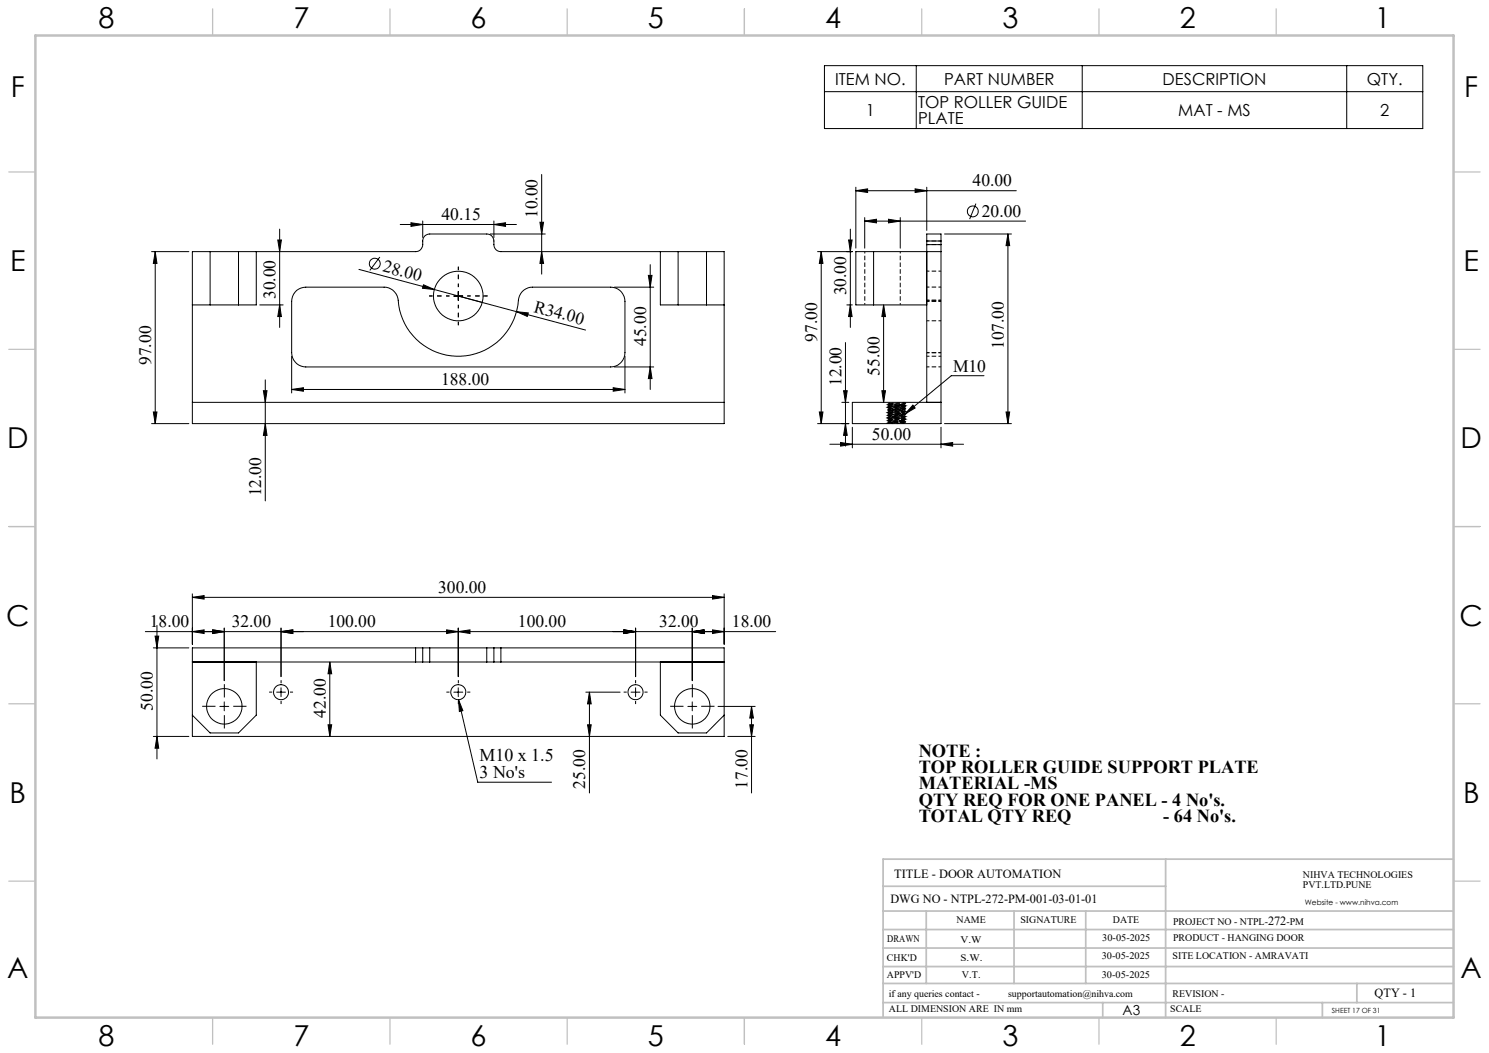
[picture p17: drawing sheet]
<svg xmlns="http://www.w3.org/2000/svg" width="420mm" height="297mm" viewBox="0 0 420 297" stroke-linecap="round" stroke-linejoin="round" font-family="sans-serif">
<defs><g id="words">
<g font-size="8.1">
<text x="27.8" y="8">8</text>
<text x="82.8" y="8">7</text>
<text x="132.8" y="8">6</text>
<text x="182.8" y="8">5</text>
<text x="232.8" y="8">4</text>
<text x="282.8" y="8">3</text>
<text x="332.8" y="8">2</text>
<text x="387.8" y="8">1</text>
<text x="3" y="27.2">F</text>
<text x="413" y="27.2">F</text>
<text x="2.8" y="76.5">E</text>
<text x="412.8" y="76.5">E</text>
<text x="2" y="126.5">D</text>
<text x="412" y="126.5">D</text>
<text x="1.7" y="176.5">C</text>
<text x="411.7" y="176.5">C</text>
<text x="2.7" y="226.5">B</text>
<text x="412.7" y="226.5">B</text>
<text x="2" y="275.7">A</text>
<text x="412" y="275.7">A</text>
<text x="27.8" y="295">8</text>
<text x="82.8" y="295">7</text>
<text x="132.8" y="295">6</text>
<text x="182.8" y="295">5</text>
<text x="232.8" y="295">4</text>
<text x="282.8" y="295">3</text>
<text x="332.8" y="295">2</text>
<text x="387.8" y="295">1</text>
</g>
<g font-size="5.2">
<text x="259.2" y="213.4">NOTE :</text>
<text x="259.2" y="218">TOP ROLLER GUIDE SUPPORT PLATE</text>
<text x="259.2" y="222.6">MATERIAL -MS</text>
<text x="259.2" y="227.3">QTY REQ FOR ONE PANEL - 4 No's.</text>
<text x="259.2" y="231.9">TOTAL QTY REQ</text>
<text x="328.1" y="231.9">- 64 No's.</text>
</g>
<g font-size="5">
<text x="135.3" y="214.7">M10 x 1.5</text>
<text x="135.3" y="219.3">3 No's</text>
</g>
<g font-size="4.9">
<text x="274.4" y="52.6">40.00</text>
<text x="124.6" y="62.1">40.15</text>
<text x="151.7" y="61.5" transform="rotate(-90 151.7 61.5)">10.00</text>
<text x="276.9" y="61.2">20.00</text>
<text x="107.8" y="76.5" transform="rotate(15 107.8 76.5)">28.00</text>
<text x="238.7" y="83.3" transform="rotate(-90 238.7 83.3)">30.00</text>
<text x="77.7" y="84.4" transform="rotate(-90 77.7 84.4)">30.00</text>
<text x="150.4" y="87.9" transform="rotate(15 150.4 87.9)">R34.00</text>
<text x="182.2" y="97.6" transform="rotate(-90 182.2 97.6)">45.00</text>
<text x="230.5" y="96.4" transform="rotate(-90 230.5 96.4)">97.00</text>
<text x="283.1" y="98.5" transform="rotate(-90 283.1 98.5)">107.00</text>
<text x="42.6" y="103" transform="rotate(-90 42.6 103)">97.00</text>
<text x="248.1" y="106" transform="rotate(-90 248.1 106)">55.00</text>
<text x="268.8" y="104.8">M10</text>
<text x="124.4" y="108.7">188.00</text>
<text x="237.3" y="108.9" transform="rotate(-90 237.3 108.9)">12.00</text>
<text x="245.9" y="124.1">50.00</text>
<text x="73.7" y="140" transform="rotate(-90 73.7 140)">12.00</text>
<text x="123.6" y="167.3">300.00</text>
<text x="42.3" y="177">18.00</text>
<text x="65.4" y="177">32.00</text>
<text x="92.4" y="177">100.00</text>
<text x="146.1" y="177">100.00</text>
<text x="186" y="177">32.00</text>
<text x="206.5" y="177">18.00</text>
<text x="43.1" y="200.5" transform="rotate(-90 43.1 200.5)">50.00</text>
<text x="91.9" y="202.4" transform="rotate(-90 91.9 202.4)">42.00</text>
<text x="165.1" y="222.4" transform="rotate(-90 165.1 222.4)">25.00</text>
<text x="210.8" y="222.4" transform="rotate(-90 210.8 222.4)">17.00</text>
</g>
<g font-size="4.7">
<text x="235.6" y="23.8">ITEM NO.</text>
<text x="266.3" y="23.8">PART NUMBER</text>
<text x="327.9" y="23.8">DESCRIPTION</text>
<text x="385.6" y="23.8">QTY.</text>
<text x="244.2" y="32.7">1</text>
<text x="259" y="30.4">TOP ROLLER GUIDE</text>
<text x="259" y="35">PLATE</text>
<text x="332.3" y="32.7">MAT - MS</text>
<text x="389.3" y="32.7">2</text>
</g>
<text font-size="3.9" x="316.7" y="286.4">A3</text>
<g font-size="3.5">
<text x="252.2" y="247.6">TITLE - DOOR AUTOMATION</text>
<text x="251.2" y="254.7">DWG NO - NTPL-272-PM-001-03-01-01</text>
<text x="357.7" y="260.9">272</text>
<text x="387.7" y="281.1">QTY - 1</text>
</g>
<g font-size="2.8">
<text x="367.5" y="247.6">NIHVA TECHNOLOGIES</text>
<text x="367.5" y="250.5">PVT.LTD.PUNE</text>
<text x="269.8" y="260.3">NAME</text>
<text x="287.8" y="260.3">SIGNATURE</text>
<text x="313.9" y="260.4">DATE</text>
<text x="330.9" y="261">PROJECT NO - NTPL-</text>
<text x="362.9" y="261">-PM</text>
<text x="250.3" y="265.6">DRAWN</text>
<text x="270.9" y="266.1">V.W</text>
<text x="310.9" y="265.5">30-05-2025</text>
<text x="330.9" y="265.5">PRODUCT - HANGING DOOR</text>
<text x="250.2" y="271.1">CHK'D</text>
<text x="250.2" y="275.8">APPV'D</text>
<text x="270.9" y="271.1">S.W.</text>
<text x="271.3" y="275.8">V.T.</text>
<text x="310.8" y="270.6">30-05-2025</text>
<text x="310.8" y="275.8">30-05-2025</text>
<text x="330.7" y="270.6">SITE LOCATION - AMRAVATI</text>
<text x="250.7" y="281.1">if any queries contact -</text>
<text x="284.3" y="281.1">supportautomation@nihva.com</text>
<text x="330.7" y="281.1">REVISION -</text>
<text x="250.7" y="285.6">ALL DIMENSION ARE IN mm</text>
<text x="330.1" y="285.6">SCALE</text>
</g>
<text font-size="2.1" x="368.1" y="255.1">Website - www.nihva.com</text>
<text font-size="2" x="375.7" y="285.6">SHEET 17 OF 31</text>
</g></defs>
<g fill="none" stroke="#000" stroke-width=".28">
<path d="M232.6 18.5h168.7v17.8h-168.7zM258.4 18.5v17.8M305.3 18.5v17.8M379.9 18.5v17.8M232.6 25.9h168.7M152.8 49.2v28.1M241.4 53.8l3.3-.5v1zM241.4 52.8v17.2M241.4 53.8h45.3M258.1 53.3l3.3 .5-3.3 .5zM261.4 52.8v12.2M275.3 57.4l-1.8 4.4"/>
<path d="M42.8 71h10.5M43.8 71l.5 3.3h-1zM43.8 71v48.5M54.3 71h62.9a2.22 2.22 0 0 0 2-3 1.93 1.93 0 0 1 2-2h16.1a2.22 2.22 0 0 1 2 3 1.93 1.93 0 0 0 2 2h63v48.5h-150zM59.3 71v15M67.3 71v15M72.3 71v15h-18M78.4 67.7h1l-.5 3.3zM78.9 64.6v27.8M101.2 76l21.3 5.7M107.1 72.5l-2.8 3.8M112.9 63.3h32.8"/>
<path d="M115.9 62.8l3.3 .5-3.3 .5zM119.2 62.3v4.7M138.3 66h15.5M139.3 63.3l3.3-.5v1zM139.3 62.3v4.7M152.3 62.7h1l-.5 3.3zM152.8 71l.5 3.3h-1zM182.9 77.7h1l-.5 3.3zM183.4 74.6v35.3M186.3 71v15h18M191.3 71v15M199.3 71v15"/>
<path d="M230.6 71h9.8M231.6 71l.5 3.3h-1zM231.6 71v48.5M239.4 67.7h.9l-.4 3.3zM239.9 64.6v27.8M243.9 62.4l3.3-.6v1.1zM243.9 61.4v8.6M243.9 62.4h45.4M246.4 71v15M250.6 61.8l3.3 .6-3.3 .5zM253.9 61.4v8.6M261.4 69v44.5"/>
<path d="M261.4 68v-2h4v2M261.4 68v1M261.4 69h4M261.4 68h4M265.4 69v2M265.4 71h-24v15h20M265.4 71v48.5h-25v-6h25M265.4 68v1M266.4 66h18.9M284.3 66l.5 3.3h-1zM284.3 66v53.5M73.3 86h6.6"/>
<path d="M78.9 86l.5 3.3h-1zM83.7 81.9a4.4 4.4 0 0 1 2.6-.9h22a4 4 0 0 1 4 3.7 17 17 0 0 0 17.3 15.8 17 17 0 0 0 16.7-16.4 4 4 0 0 1 3.9-3.1h22.1a4 4 0 0 1 4 4v14.5a4.1 4.1 0 0 1-4 4h-86a4 4 0 0 1-4-4v-14.5a4.2 4.2 0 0 1 1.4-3.1zM119.5 80.3l3 1.4-3.3-.4zM122.5 81.7l13.5 3.6M128 83.5h2.5M129.3 82.2v2.5M129.3 83.5l16.4 4.4M145.7 87.9l3.3 .4-.3 .9zM145.7 87.9l19.5 5.2M173.3 81h11.1M238.5 96.6v29.2M238.9 86h1.5"/>
<path d="M239.9 86l.4 3.3h-.9zM249.2 86v27.5M249.2 86l.6 3.3h-1.1zM42.8 119.5h10.5M43.3 116.2h1l-.5 3.3zM54.3 113.5h150M74.3 110.2h1l-.5 3.3zM74.8 119.5l.5 3.3h-1zM74.8 107.1v34.2M82.3 109.9l3.3-.5v.9zM82.3 100.5v10.3M82.3 109.9h94"/>
<path d="M173 109.4l3.3 .5-3.3 .4zM173.3 103.5h11.1M176.3 100.5v10.3M183.4 103.5l.5 3.3h-1zM230.6 119.5h8.8M231.1 116.2h1l-.5 3.3zM237.5 113.5h1.9M237.9 110.2h1.1l-.5 3.3zM238.5 119.5l.5 3.3h-1.1zM248.7 110.2h1.1l-.6 3.3zM257.5 114.3l.6 .8-2.8 1.7zM266.4 119.5h18.9"/>
<path d="M277.6 106h-9.3l-13 10.8M283.8 116.2h1l-.5 3.3zM234.1 125.3h37.7M237.1 124.8l3.3 .5-3.3 .5zM240.4 120.5v5.8M265.4 125.3l3.3-.5v1zM265.4 120.5v5.8M41 178.1h177.8M43.7 179.4h1.1l-.5 3.3zM44.3 176.4v37.7M54.3 178.1l3.3-.4v1zM54.3 168.5l3.3-.5v1z"/>
<path d="M54.3 167.5v14.2M54.3 168.5h150M60 177.7l3.3 .4-3.3 .6zM63.3 177.2v14.8M79.3 178.1l3.3-.4v1zM79.3 177.2v13.6M126 177.7l3.3 .4-3.3 .6zM129.3 178.1l3.3-.4v1zM129.3 177.2v13.6M176 177.7l3.3 .4-3.3 .6zM179.3 177.2v13.6M195.3 178.1l3.3-.4v1z"/>
<path d="M195.3 177.2v14.8M201 177.7l3.3 .4-3.3 .6zM201 168l3.3 .5-3.3 .5zM204.3 167.5v14.2M43.3 182.7h10M54.3 186.7h62.9M62 199.2h2.5M63.3 198v2.5M72.3 186.7v15l-5 5h-8l-5-5M78 195.2h2.5M79.3 194v2.5M93 186.7v21"/>
<path d="M93 186.7l.6 3.3h-1.1zM117.2 186.7h2M117.2 182.7h2M117.2 182.7h-62.9v25h150v-25h-63M117.2 182.7v4M119.2 186.7h2M119.2 182.7h2M119.2 182.7v4M121.2 186.7h16.1M121.2 182.7v4M121.2 182.7h16.1M128 195.2h2.5"/>
<path d="M129.3 194v2.5M129.3 197.3l5.5 23.3h20.8M129.3 197.3l1.3 3.1-1 .3zM137.3 186.7h2M137.3 182.7h2M137.3 182.7v4M139.3 186.7h2M139.3 182.7h2M139.3 182.7v4M141.3 186.7h63M141.3 182.7v4M165.2 195.2h9.7"/>
<path d="M166.3 195.2v28.5M166.3 195.2l.5 3.3h-1.1zM178 195.2h2.5M179.3 194v2.5M186.3 186.7v15l5 5h8l5-5M194 199.2h2.5M195.3 198v2.5M202.5 199.2h10.5M212 199.2l.5 3.3h-1zM212 199.2v24.5M43.3 207.7h10M44.3 207.7l.5 3.3h-1.1z"/>
<path d="M92.5 204.4h1.1l-.6 3.3zM165.7 204.4h1.1l-.5 3.3zM205.3 207.7h7.7M211.5 204.4h1l-.5 3.3z"/>
<circle cx="274.4" cy="59.6" r="1.53"/>
<circle cx="105.7" cy="74.4" r="1.54"/>
<circle cx="129.3" cy="83.5" r="7"/>
<circle cx="63.3" cy="199.2" r="5"/>
<circle cx="79.3" cy="195.2" r="2.12"/>
<circle cx="129.3" cy="195.2" r="2.12"/>
<circle cx="179.3" cy="195.2" r="2.13"/>
<circle cx="195.3" cy="199.2" r="5"/>
</g>
<g fill="none" stroke="#000" stroke-width=".28" stroke-dasharray="1.3 .6" stroke-dashoffset=".5" stroke-linecap="butt">
<path d="M261.4 68h4M265.4 69h-4M265.4 76.5h-4M261.4 90.5h4M265.4 99.5h-4M265.4 81h-4M265.4 85h-4M265.4 84.7h-4M251 114.5l4.1 .3M251 116l4.1 .3M251 116.7l4.1 .3M251 118.2l4.1 .3"/>
<path d="M261.4 100.5h4M265.4 103.5h-4"/>
</g>
<path d="M255.5 113.7l-5.1 .4 5.1 .4-5.1 .3 5.1 .4-.2 .1-4.9 .3" fill="none" stroke="#000" stroke-width=".28" stroke-dasharray="1.3 .6" stroke-dashoffset=".3" stroke-linecap="butt"/>
<path d="M250.4 115.6l5.1 .4-5.1 .3 5.1 .4-5.1 .4 5.1 .4-5.1 .3 5.1 .4-5.1 .4 1.6 .1v.8l.9-.7 2.6 .2-5.1 .3 1.6 .2M255 119.3l-2.1 .2" fill="none" stroke="#000" stroke-width=".28" stroke-dasharray="1.3 .6" stroke-dashoffset=".6" stroke-linecap="butt"/>
<g fill="none" stroke="#000" stroke-width=".28" stroke-dasharray="1.3 .6" stroke-linecap="butt">
<path d="M250.4 114.8v.1M250.4 115.6v.1M250.4 116.3v.1M250.4 117.1v.1M250.4 117.8v.1M250.4 118.6v.1M250.4 119.3v.1M250.4 114.1v.1M250.4 114.9l.4 .3M250.4 115.7l.4 .2M250.4 116.4l.4 .3M250.4 117.2l.4 .2"/>
<path d="M250.4 117.9l.4 .3M250.4 118.7l.4 .2M250.4 119.4l.1 .1M250.4 114.2l.4 .2M250.8 118.9v.2M250.8 118.2v.1M250.8 117.4v.2M250.8 116.7v.1M250.8 115.9v.2M250.8 115.2v.1M250.8 114.4v.2M250.8 113.5v.3"/>
<path d="M250.8 114.6l-.4 .2M250.8 115.3l-.4 .3M250.8 116.1l-.4 .2M250.8 116.8l-.4 .3M250.8 117.6l-.4 .2M250.8 118.3l-.4 .3M250.8 119.1l-.4 .2M250.8 113.8l-.4 .3M255 114.8l-4 .3-.2 .1 4.3 .3-4.3 .4M255 114.8l.4-.2M255 115.6l.4-.3M255 116.3l.4-.2"/>
<path d="M255 117.1l.4-.3M255 117.8l.4-.2M255 118.6l.4-.3M255 119.3l.4-.2M255 114.1l.4-.3M255.1 113.5l.4 .2M255.1 114v-.5M255.1 115.5l-.1 .1M255.1 114.2v-.2M255.1 115v-.2M255.1 115.7v-.2M255.1 116.5v-.2"/>
<path d="M255.1 117.2v-.2M255.1 118v-.2M255.1 118.7v-.2M255.1 119.5v-.2M255.4 113.8l-5 .4M255.4 114.6l-5 .3M255.4 116.8l-5 .4M255.4 117.6l-5 .3M255.4 118.3l-5 .4M255.4 114.4l.1 .1M255.4 115.2h.1M255.4 117.4l.1 .1"/>
<path d="M255.4 118.2h.1M255.4 118.9l.1 .1M255.4 115.2l-.4-.3M255.4 115.9l-.4-.2M255.4 116.7l-.4-.3M255.4 117.4l-.4-.2M255.4 118.2l-.4-.3M255.4 118.9l-.4-.2M255.4 114.4l-.4-.2M255.5 113.8l-.4 .2M255.5 113.7v.1M255.5 116.1h-.1"/>
<path d="M255.5 119.1h-.1M255.5 114.6v-.1M255.5 115.3v-.1M255.5 116.1v-.1M255.5 116.8v-.1M255.5 117.6v-.1M255.5 118.3v-.1M255.5 119.1v-.1"/>
</g>
<path d="M255.1 113.5l-4.3 .3 4.3 .4-4.3 .4 4.3 .4-4.3 .3 4.3 .4-4.3 .4 4.3 .4-4.3 .3 4.3 .4-4.1 .4h-.2l4.3 .4-4.3 .3 4.3 .4-4.3 .4 4.3 .4M255.4 115.3l-4.8 .3-.2 .1 5.1 .4-5.1 .3" fill="none" stroke="#000" stroke-width=".28" stroke-dasharray="1.3 .6" stroke-dashoffset=".7" stroke-linecap="butt"/>
<path d="M250.5 118.7l5 .4-5.1 .3M255 114.1l-4.2 .3M255 116.3l-4.2 .4M255 117.8l-4.2 .4" fill="none" stroke="#000" stroke-width=".28" stroke-dasharray="1.3 .6" stroke-dashoffset=".4" stroke-linecap="butt"/>
<path d="M255 117.1l-4.2 .3 4.3 .4M255 118.6l-4.2 .3 4.3 .4" fill="none" stroke="#000" stroke-width=".28" stroke-dasharray="1.3 .6" stroke-dashoffset=".2" stroke-linecap="butt"/>
<path d="M250.5 114.2l5 .4M250.5 115l5 .3M250.5 116.5l5 .3M250.5 117.2l5 .4M250.5 118l5 .3" fill="none" stroke="#000" stroke-width=".28" stroke-dasharray="1.3 .6" stroke-dashoffset=".1" stroke-linecap="butt"/>
<path d="M243.9 71v15M253.9 86v-15" fill="none" stroke="#000" stroke-width=".28" stroke-dasharray="1.3 .6" stroke-dashoffset=".8" stroke-linecap="butt"/>
<g fill="none" stroke="#000" stroke-width=".28" stroke-dasharray="15.2 1.3 1.3 1.3" stroke-linecap="butt">
<path d="M60.8 199.2h-3.8M63.3 196.7v-3.7M65.8 199.2h3.7M76.8 195.2h-.9M79.3 192.7v-.9M79.3 197.7v.9M81.8 195.2h.9M126.8 195.2h-.9M129.3 192.7v-.9M129.3 197.7v.9M131.8 195.2h.9M176.8 195.2h-.9"/>
<path d="M179.3 192.7v-.9M179.3 197.7v.9M181.8 195.2h.9M192.8 199.2h-3.8M195.3 196.7v-3.7M197.8 199.2h3.7M63.3 201.7v3.8M195.3 201.7v3.8"/>
</g>
<path d="M126.8 83.5h-5.8M129.3 81v-5.8M129.3 86v5.7M131.8 83.5h5.7" fill="none" stroke="#000" stroke-width=".28" stroke-dasharray="15.2 1.3 1.3 1.3" stroke-dashoffset="14.3" stroke-linecap="butt"/>
<g fill="none" stroke="#c0c0c0" stroke-width=".35">
<path d="M60 2.5v7.5M110 2.5v7.5M160 2.5v7.5M210 2.5v7.5M260 2.5v7.5M310 2.5v7.5M360 2.5v7.5M2.5 48.5h7.5M410 48.5h7.5M2.5 98.5h7.5M410 98.5h7.5M2.5 148.5h7.5"/>
<path d="M410 148.5h7.5M2.5 198.5h7.5M410 198.5h7.5M2.5 248.5h7.5M410 248.5h7.5M60 287v7.5M110 287v7.5M160 287v7.5M210 287v7.5M260 287v7.5M310 287v7.5M360 287v7.5"/>
</g>
<g fill="none" stroke="#c0c0c0" stroke-width=".5">
<path d="M249.1 257h160.9M249.1 250h79.7M261.3 257v20.4M286 257v20.4M306.2 257v20.4M328.8 242.3v44.7M410 242.3h-160.9v44.7M249.1 272.6h160.9M249.1 267.4h160.9M249.1 262.2h160.9M249.1 277.4h160.9M382.7 277.4v5.4"/>
<path d="M249.1 282.8h160.9M311 282.8v4.2M373 282.8v4.2"/>
</g>
<path d="M10 10h400v277h-400z" fill="none" stroke="#c0c0c0" stroke-width=".7"/>
<g fill="#000">
<path d="M119.5 80.3l3 1.4-3.3-.4zM145.7 87.9l3.3 .4-.3 .9zM129.3 197.3l1.3 3.1-1 .3z"/>
<path d="M258.1 53.3l3.3 .5-3.3 .5zM241.4 53.8l3.3-.5v1zM265.4 125.3l3.3-.5v1zM237.1 124.8l3.3 .5-3.3 .5z"/>
<path d="M43.8 71l.5 3.3h-1zM43.3 116.2h1l-.5 3.3zM78.4 67.7h1l-.5 3.3zM78.9 86l.5 3.3h-1zM152.3 62.7h1l-.5 3.3zM152.8 71l.5 3.3h-1zM74.3 110.2h1l-.5 3.3zM74.8 119.5l.5 3.3h-1zM182.9 77.7h1l-.5 3.3zM183.4 103.5l.5 3.3h-1zM43.7 179.4h1.1l-.5 3.3zM44.3 207.7l.5 3.3h-1.1zM93 186.7l.6 3.3h-1.1zM92.5 204.4h1.1l-.6 3.3zM166.3 195.2l.5 3.3h-1.1zM165.7 204.4h1.1l-.5 3.3zM212 199.2l.5 3.3h-1zM211.5 204.4h1l-.5 3.3zM284.3 66l.5 3.3h-1zM283.8 116.2h1l-.5 3.3zM231.6 71l.5 3.3h-1zM231.1 116.2h1l-.5 3.3zM249.2 86l.6 3.3h-1.1zM248.7 110.2h1.1l-.6 3.3zM237.9 110.2h1.1l-.5 3.3zM238.5 119.5l.5 3.3h-1.1zM239.4 67.7h.9l-.4 3.3zM239.9 86l.4 3.3h-.9z"/>
<path d="M115.9 62.8l3.3 .5-3.3 .5zM139.3 63.3l3.3-.5v1z"/>
<path d="M82.3 109.9l3.3-.5v.9zM173 109.4l3.3 .5-3.3 .4z"/>
<path d="M79.3 178.1l3.3-.4v1zM60 177.7l3.3 .4-3.3 .6z"/>
<path d="M129.3 178.1l3.3-.4v1zM176 177.7l3.3 .4-3.3 .6zM79.3 178.1l3.3-.4v1zM126 177.7l3.3 .4-3.3 .6zM176 177.7l3.3 .4-3.3 .6zM195.3 178.1l3.3-.4v1zM195.3 178.1l3.3-.4v1zM201 177.7l3.3 .4-3.3 .6zM54.3 178.1l3.3-.4v1zM60 177.7l3.3 .4-3.3 .6zM54.3 168.5l3.3-.5v1zM201 168l3.3 .5-3.3 .5zM243.9 62.4l3.3-.6v1.1zM250.6 61.8l3.3 .6-3.3 .5zM257.5 114.3l.6 .8-2.8 1.7z"/>
</g>
<use href="#words"/>
</svg>
